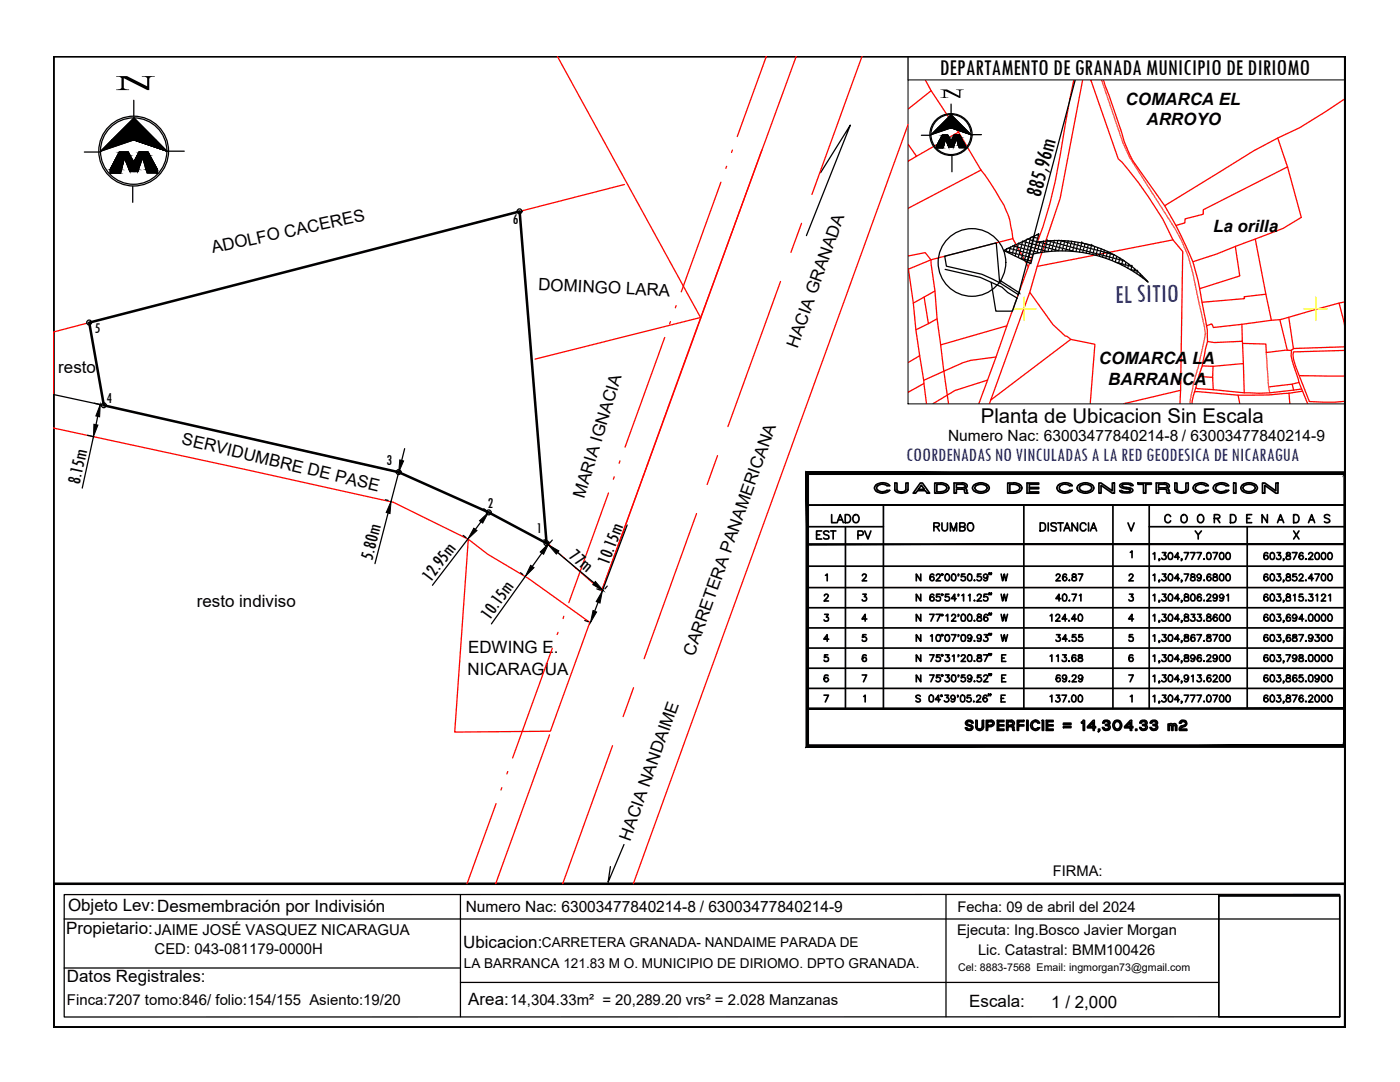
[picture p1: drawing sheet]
<svg xmlns="http://www.w3.org/2000/svg" width="279mm" height="216mm" viewBox="0 0 279 216" stroke-linecap="round" stroke-linejoin="round" font-family="sans-serif">
<defs><g id="words">
<text font-size="8.4" x="174.3" y="100.9">CUADRO DE CONSTRUCCION</text>
<text font-size="5.3" fill="#00f" x="222.5" y="60.4" transform="rotate(-1 222.5 60.4)">EL SITIO</text>
<text font-size="4.9" x="185.6" y="107.2">RUMBO</text>
<g font-size="4.7">
<text x="187.6" y="15.1">DEPARTAMENTO DE GRANADA MUNICIPIO DE DIRIOMO</text>
<text x="207.7" y="39.5" transform="rotate(-75 207.7 39.5)">885,96m</text>
</g>
<g font-size="4.4">
<text x="165.1" y="105.5">LADO</text>
<text x="231.4" y="105.5">C O O R D E N A D A S</text>
<text x="161.9" y="108.7">EST</text>
<text x="170.4" y="108.7">PV</text>
</g>
<text font-size="4.1" x="195.7" y="84.4">Planta de Ubicacion Sin Escala</text>
<text font-size="4" x="224.4" y="121">3</text>
<text font-size="3.9" fill="#00f" x="180.8" y="92">COORDENADAS NO VINCULADAS A LA RED GEODESICA DE NICARAGUA</text>
<g font-size="3.9">
<text x="15.9" y="96.8" transform="rotate(-78 15.9 96.8)">8.15m</text>
<text x="74.3" y="111.9" transform="rotate(-76 74.3 111.9)">5.80m</text>
<text x="113.4" y="111.2" transform="rotate(40 113.4 111.2)">77m</text>
<text x="121.4" y="112.9" transform="rotate(-69 121.4 112.9)">10.15m</text>
<text x="85.9" y="116.2" transform="rotate(-52 85.9 116.2)">12.95m</text>
<text x="97.7" y="123.9" transform="rotate(-54 97.7 123.9)">10.15m</text>
</g>
<g font-size="3.4">
<text x="224.6" y="20.9">COMARCA EL</text>
<text x="228.8" y="25">ARROYO</text>
<text x="242.1" y="46.2">La orilla</text>
<text x="42.4" y="50.5" transform="rotate(-12 42.4 50.5)">ADOLFO CACERES</text>
<text x="107.4" y="57.9" transform="rotate(3 107.4 57.9)">DOMINGO LARA</text>
<text x="159.2" y="69.6" transform="rotate(-70 159.2 69.6)">HACIA GRANADA</text>
<text x="11.6" y="74.5">resto</text>
<text x="219.3" y="72.7">COMARCA LA</text>
<text x="221.2" y="76.8">BARRANCA</text>
<text x="36.1" y="88.6" transform="rotate(14 36.1 88.6)">SERVIDUMBRE DE PASE</text>
<text x="116.6" y="99.6" transform="rotate(-73 116.6 99.6)">MARIA IGNACIA</text>
<text x="39.3" y="121.2">resto indiviso</text>
<text x="93.4" y="130.2">EDWING E.</text>
<text x="138.5" y="131.1" transform="rotate(-70 138.5 131.1)">CARRETERA PANAMERICANA</text>
<text x="93.3" y="134.8">NICARAGUA</text>
<text x="125.8" y="167.9" transform="rotate(-70 125.8 167.9)">HACIA NANDAIME</text>
<text x="13.6" y="181.8">Objeto Lev:Desmembración por Indivisión</text>
<text x="13.2" y="186.4">Propietario:</text>
<text x="92.4" y="189.1">Ubicacion:</text>
<text x="13.4" y="196">Datos Registrales:</text>
<text x="93.5" y="200.5">Area:</text>
<text x="193.4" y="200.9">Escala:</text>
<text x="209.8" y="201.2">1 / 2,000</text>
</g>
<g font-size="3.1">
<text x="102.3" y="44.8">6</text>
<text x="19" y="66.5">5</text>
<text x="21.2" y="80.5">4</text>
<text x="189.2" y="88.1">Numero Nac: 63003477840214-8 / 63003477840214-9</text>
<text x="77.2" y="92.9">3</text>
<text x="97.4" y="101.4">2</text>
<text x="107" y="106.4">1</text>
<text x="92.9" y="182">Numero Nac: 63003477840214-8 / 63003477840214-9</text>
</g>
<g font-size="3">
<text x="30.8" y="186.6">JAIME JOSÉ VASQUEZ NICARAGUA</text>
<text x="30.8" y="190.4">CED: 043-081179-0000H</text>
<text x="13.4" y="200.6">Finca:7207 tomo:846/ folio:154/155 Asiento:19/20</text>
<text x="101.8" y="200.5">14,304.33m² = 20,289.20 vrs² = 2.028 Manzanas</text>
</g>
<g font-size="2.9">
<text x="210.1" y="174.8">FIRMA:</text>
<text x="191.1" y="182">Fecha: 09 de abril del 2024</text>
<text x="191" y="186.5">Ejecuta: Ing.Bosco Javier Morgan</text>
<text x="195.2" y="190.5">Lic. Catastral: BMM100426</text>
</g>
<g font-size="2.7">
<text x="108.1" y="188.9">CARRETERA GRANADA- NANDAIME PARADA DE</text>
<text x="92.6" y="193.1">LA BARRANCA 121.83 M O. MUNICIPIO DE DIRIOMO. DPTO GRANADA.</text>
</g>
<text font-size="2.1" x="191.2" y="193.7">Cel: 8883-7568 Email: ingmorgan73@gmail.com</text>
<text font-size=".2" x="201.5" y="57.1" transform="rotate(32 201.5 57.1)">76,04</text>
</g></defs>
<!-- layer: 2 -->
<g fill="none" stroke="#f00" stroke-width=".25">
<path d="M111.2 11.2l28.6 52.2-33 8.3M152.9 11.2l-5.8 16M158.9 11.2l-38.8 106.7M172 11.2l-10 27.6M184.7 16l1.1 2.1 5.5 8.3 4.5 7.5M185.8 18.1l-4.5 3.6M214.3 16l-.8 4a266.5 266.5 0 0 1-4 20.8l-1.4 4.5-12.7 35.2M216.1 16l-4.5 23.6-4.6 13.6-1.5 5.1-8 22.2M217.7 16l5.5 15.7a48.6 48.6 0 0 1 6 7.6l2.9 4.4 2 4.2 1.9 2.3-.5 30.3M220.2 16l3.6 10.3a21.8 21.8 0 0 0 3.3 7.2l5.3 7.5a86.3 86.3 0 0 1 5.7 11.2 97.9 97.9 0 0 1 2.5 11.7 13.9 13.9 0 0 1 .4 4.2l-1.1 4.9-1.7 6-.3 1.5M268.4 19.7l-9 5.8-4.4 2M124.6 36.8l-33.8 8.7"/>
<path d="M143.9 36.4l-7.9 21.8M145 33.2l-.1 .4M146.2 30l-.2 .4M181.2 24.9l-54.8 151.4M181.3 28.8l1.6 2.4-1.6 1M191.3 26.4l-8.4 4.8M195.8 33.9a44.2 44.2 0 0 1 5.4 8.9l.4 1.4 .5 3.4M195.8 33.9l-14.5 7.7M256.9 33.3l-1.9-5.8-4.8 2.6-17.8 10.9M155.8 56.2l-10.5 28.9M160 44.6l-2.2 5.8M181.3 51.1l3.3-.7 1.2 1.4 .8 6.3 .4 5.5 2.3 16.9"/>
<path d="M181.3 53.7l1 6.8 .5 5.3 1.6 10.7-3.1 1.8M184.4 59.3l.9 5.3 1.7-1M186.6 58.1l-4.3 2.4M202.1 47.6l-16.3 4.2-4.5 1.9M202.1 47.6l3.1 5.6M205.5 58.3l4.6 6.5 2.5 2.2 .4 .1 .7 .6M234.1 47.9l-27.1 5.3M234.7 45l1.8-.5v-.8l3.6-1v-.8l16.8-8.6 2.8 10.1-3.6 2.2-13.3 5.1-4.7 1.5M246.5 49.2l.9 5.9-8 2.5M250.5 47.7l2.1 11M17.8 64.4l-7.1 1.8v12.5M132.7 67.3l-8 21.9"/>
<path d="M133.8 64.2l-.2 .4M134.9 61l-.1 .4M136.4 72.7l-16.3 45.2M183.5 71l-2.2 1.3M184.4 76.5l.5 4M185.3 64.6l-2.5 1.2M197.1 75.8l-6.5 2.1-4.4 2.6M197.7 79.8l16-12.1 4.8 1-.9 11.8M198.8 71.2l-5.1 .7-1.5 .5-7.9 3.5M200.9 65l-13.2 3.8M235.6 77.9l-11.3 2.6M238.4 78.2l.6-.1a78.1 78.1 0 0 0 18.2 .4"/>
<path d="M238.7 77.3l.2 .2 3.2 .3a53.9 53.9 0 0 0 16.1 0M239.2 75.1l2.8 .2 .1 2.5M239.9 60.3l8.5-.7-.1-.4 4.3-.5 1.1 5.2M239.9 73l2.2 .1-.1 2.2M242.1 73.1l6-.6 .2 5.9M247.1 78.9l.3 1.6M247.8 64.7l.1 3.4-5.6 .3-1.3-.3M247.9 68.1l.1 .4 4.6 .2 .1 1.6 3.8-.4h1.1l.6-.4 10.2-.3M248 68.5l.1 4M253.2 77.2l4.7-.5 .3 1.1M255.4 63.8l1.5 6.1M257.2 63.3l.9 6.3"/>
<path d="M257.2 78.5l.2 2M257.8 69.9a7.5 7.5 0 0 0 .5 3.5l.9 2.9 1.8 4.2M259.2 76.3l-1.3 .4M259.3 75h9.1M259.8 77.6l-1.6 .2M260 78l-2.8 .5M267.2 60.5l-11.7 3.3-13.3 1.5-.4-.7-1 .4M268.4 64h-.2l.2 1.4M268.4 60.2l-1.2 .3 1 3.5M268.4 69.9l-10.3 .3a9.1 9.1 0 0 0 1.1 4.5l2.1 5.4a32.9 32.9 0 0 0 7.1 0M10.7 85.4l67.8 14.8 15 7.4M44 86.1l35.1 8"/>
<path d="M121.4 98.4l-7.9 21.9M122.6 95.2l-.2 .4M123.7 92l-.1 .4M143.2 90.9l-2.1 5.8M93.5 107.6l3.9 3 8 4.8 12.3 8.8-7.9 21.7-19.1 .2zM109.5 108.6l10.6 9.3M139 102.5l-10.4 28.9M110.2 129.4l-7.9 21.8M111.4 126.2l-.2 .4M112.5 123l-.1 .4M126.4 137.2l-2 5.8M100.1 157.2l-.1 .4"/>
<path d="M101.3 154l-.1 .4M109.7 146.6l-10.8 29.7M122.2 148.8l-9.9 27.5M99 160.3l-5.8 16"/>
</g>
<!-- layer: 3 -->
<g fill="none" stroke="#ff7f00" stroke-width=".25">
<path d="M219.9 16v.1M219.9 16.2l.1 .3M220 16.6l.1 .2M220.2 16.9v.2M220.3 17.3l.1 .2M220.4 17.6l.1 .2M220.5 17.9l.1 .3M220.6 18.3l.1 .2M220.8 18.6v.3M220.9 19l.1 .2M221 19.3l.1 .2M221.1 19.7l.1 .2"/>
<path d="M221.2 20l.1 .2M221.3 20.3l.1 .3M221.5 20.7v.2M221.6 21v.3M221.7 21.4l.1 .2M221.8 21.7l.1 .3M221.9 22.1l.1 .2M222 22.4l.1 .2M222.2 22.8v.2M222.3 23.1l.1 .3M222.4 23.4v.3M222.5 23.8l.1 .2"/>
<path d="M222.6 24.2l.1 .2M222.7 24.5l.1 .2M222.9 24.8l.1 .2M223 25.2v.2M223.1 25.5l.1 .3M223.2 25.9l.1 .2M223.3 26.2l.1 .2M223.4 26.6l.1 .2M223.5 26.9l.1 .2M223.7 27.2l.1 .3M223.8 27.6l.1 .2M223.9 27.9l.1 .3"/>
<path d="M224 28.3l.2 .5M224.3 28.9l.1 .2M224.4 29.2l.1 .2M224.6 29.5l.1 .2M224.7 29.9l.1 .2M224.9 30.2l.1 .2M225 30.6l.2 .2M225.2 30.8l.1 .3M225.3 31.2l.3 .5M225.7 31.8l.1 .1M225.9 32.1l.1 .2M226 32.4l.2 .2"/>
<path d="M226.3 32.7l.1 .2M226.4 33l.2 .2M226.6 33.3l.2 .2M226.9 33.6l.1 .2M227 33.9l.1 .2M227.2 34.2l.2 .2M227.4 34.5l.2 .2M227.6 34.8l.1 .2M227.8 35.1l.2 .2M228 35.5l.1 .1M228.2 35.8l.1 .2M228.4 36.1l.1 .2"/>
<path d="M228.6 36.4l.1 .2M228.8 36.7l.1 .2M229 37l.1 .2M229.2 37.3l.1 .2M229.4 37.6l.1 .2M229.6 37.9l.2 .4M229.9 38.4l.1 .2M230.1 38.7l.1 .2M230.3 39l.1 .2M230.4 39.3l.2 .2M230.7 39.6l.1 .2M230.8 39.9l.2 .2"/>
<path d="M231 40.2l.2 .2M231.3 40.5l.1 .2M231.4 40.8l.1 .2M231.6 41.1l.2 .2M231.8 41.4l.2 .2M232 41.8l.1 .1M232.2 42.1l.2 .2M232.4 42.4l.2 .2M232.6 42.7l.1 .2M232.8 43l.1 .2M233 43.3l.1 .2M233.2 43.6l.1 .2"/>
<path d="M233.4 43.9l.1 .2M233.6 44.2l.1 .2M233.8 44.5l.1 .2M234 44.8l.1 .2M234.2 45.1l.1 .2M234.4 45.4l.2 .4M234.6 45.9l.2 .2M234.8 46.2l.1 .2M235 46.5l.1 .2M235.2 46.8l.1 .3M235.4 47.1v.3M235.5 47.5l.2 .2"/>
<path d="M235.7 47.8l.2 .4M235.9 48.3l.1 .2M236.1 48.6l.1 .2M236.2 49l.1 .2M236.3 49.3l.2 .2M236.5 49.6l.1 .3M236.6 49.9l.1 .3M236.8 50.3l.1 .2M236.9 50.6l.1 .3M237.1 51l.1 .3M237.2 51.5l.1 .2M237.3 51.8l.1 .3"/>
<path d="M237.4 52.2l.1 .2M237.5 52.5l.1 .2M237.6 52.9l.1 .2M237.7 53.2l.1 .3M237.8 53.6l.1 .2M237.9 53.9v.3M238 54.3l.1 .3M238.1 54.8l.1 .2M238.2 55.1v.3M238.2 55.5l.1 .2M238.3 55.8l.1 .3M238.4 56.2v.2"/>
<path d="M238.5 56.5v.3M238.5 56.9l.1 .2M238.6 57.3l.1 .2M238.7 57.6v.3M238.8 58v.2M238.8 58.3l.1 .3M238.9 58.7l.1 .2M239 59v.3M239 59.4l.1 .2M239.1 59.8l.1 .2M237.6 79.8l-.1 .4M237.6 79.5v.2"/>
<path d="M237.7 79.1l-.1 .3M237.8 78.6l-.1 .4M237.9 78.3l-.1 .2M237.9 77.9v.2M238 77.4v.4M238.1 77v.2M238.2 76.5l-.1 .4M238.3 76.2l-.1 .2M238.4 75.8l-.1 .3M238.4 75.5v.2M238.6 75l-.1 .4M238.7 74.6v.2"/>
<path d="M238.8 74.3l-.1 .2M238.9 73.9v.3M239 73.6v.2M239.2 72.9l-.1 .5M239.2 60.1l.1 .3M239.3 60.5v.2M239.3 72.5v.3M239.4 60.9v.2M239.4 72.2l-.1 .2M239.5 61.2v.3M239.5 71.8l-.1 .2M239.6 61.6v.2"/>
<path d="M239.6 71.4l-.1 .3M239.6 71.1v.3M239.6 61.9l.1 .3M239.7 70.8l-.1 .2M239.7 62.3l.1 .2M239.8 70.4l-.1 .2M239.8 62.6v.3M239.8 63l.1 .2M239.8 70v.3M239.9 63.4l.1 .2M239.9 69.7v.2M240 63.7l.1 .2"/>
<path d="M240 69.3v.3M240.1 64v.3M240.1 69l-.1 .2M240.2 64.4v.2M240.2 68.6l-.1 .3M240.2 68.3v.2M240.3 64.8v.2M240.3 67.9v.2M240.4 65.1v.3M240.4 65.5v.3M240.4 65.9l.1 .3M240.4 67.3v.5"/>
<path d="M240.5 66.9v.2M240.5 66.4v.4M252.7 70.3v.3M252.7 70.7l.1 .3M252.8 71.1v.3M252.8 71.4v.3M252.8 71.8v.3M252.8 72.2v.2M252.8 72.5l.1 .3M252.9 72.9v.2M252.9 73.3v.2M252.9 73.6v.3"/>
<path d="M253 74v.2M253 74.4v.2M253 74.7v.3M253 75.1l.1 .2M253.1 75.5v.2M253.1 75.8v.3M253.1 76.2v.2M253.1 76.9l.1 .5M253.1 76.5v.3M253.2 77.5l.1 .3M253.3 77.8l.1 .3M253.4 78.2v.2"/>
<path d="M237.5 80.4v.1"/>
</g>
<!-- layer: 42 -->
<path d="M204.4 59.3v4.7M262.6 59.3v4.7M202.1 61.6h4.6M260.3 61.6h4.6" fill="none" stroke="#ff0" stroke-width=".25"/>
<!-- layer: CVL_CUADCON_TIT -->
<path d="M188.6 53.7l7.1 1.7 2.1 .9M197.8 56.3l2.2 1 1.1 1.1 1.9 1.1-1 2.6h-3.3z" fill="none" stroke="#000" stroke-width=".25"/>
<!-- layer: 0 -->
<g fill="none" stroke="#000" stroke-width=".25">
<path d="M181.2 11.2v4.7M214.6 16l-11.3 42.7M22 33.8h2l.9-2.9 1 2.9h1.6v.4h-1.6l-1.1-2.7-.8 3h-2v-.7h2M22 33.8h2l.9-2.9 1 2.9v.4l-1.1-2.7-.8 3h-2zM24.8 31.5l-.8 3h-2M24.9 30.9l1 2.9h1.6l1-2.8 .9 2.8h2l-1.9-3.5h-1.7l-1.1 2.1-1.1-2.1h-1.8l-1.8 3.5h2l.9-2.8M25.3 32.4h2.7M25.6 30.3h-1.8l-1.8 3.5h2l.9-2.9 1 2.9h1.6v.4M27.8 30.3h1.7l1.9 3.5h-2M28.5 31l-1 2.8h-1.6M28.5 31l.9 2.8h2v.7h-2l-.9-3-1 2.7v-.4zM29.5 30.3h-1.7l-1.1 2.1"/>
<path d="M163.8 34.4l5.9-9.4-8.8 22M187 29.1h1.2l.5-1.8 .6 1.8h1v.2h-1l-.6-1.6-.5 1.8h-1.2v-.4h1.2M187 29.1h1.2l.5-1.8 .6 2-.6-1.6-.5 1.8h-1.2zM188.7 27.3l.6 1.8h1l.6-1.7 .5 1.7h1.2l-1.1-2.1h-1.1l-.6 1.2-.7-1.2h-1l-1.1 2.1h1.2l.5-1.7M188.7 27.7l-.5 1.8h-1.2M189 28.2h1.6M189.1 27h-1l-1.1 2.1h1.2l.5-1.8 .6 1.8h1v.2M190.4 27h1.1l1.1 2.1h-1.2M190.9 27.4l-.6 1.7h-1M190.9 27.4l.5 1.7h1.2v.4h-1.2l-.5-1.8-.6 1.6zM191.5 27h-1.1l-.6 1.2M188.5 51.1l10.3-2.6 .7 7.9-3.6-1.7-7-1.6z"/>
<path d="M199.5 56.4l3.7 2.4 .3-.4M199.8 56l-.3 .4M199.8 56.1l3.5 2.3M200.5 50l.1 .1M200.9 49.6l-.1 .5 .4 .1M201.2 49.5l.2 .1M201.4 50.4h.1M201.5 49.8l-.1 .5 .5 .1M201.7 49.3l-.1 .3 .4 .1M202 50.6v.1M202.1 49.1h.1M202.2 50l-.1 .4 .5 .2"/>
<path d="M202.4 49.3l-.1 .5 .4 .1M202.5 48.9l-.1 .2 .5 .2M202.7 50.8l-.1 .3M202.8 50.2l-.1 .4 .5 .1M203 49.5l-.1 .4 .5 .2M203.1 58.8h.1M203.2 48.8l-.1 .5 .4 .1M203.3 48.5l-.1 .1 .5 .2M203.3 51l-.1 .4M203.5 50.3l-.1 .5 .5 .1M203.6 51.5h.1M203.7 49.6l-.1 .5 .4 .1"/>
<path d="M203.9 49l-.2 .5 .5 .1M204 51.1l-.1 .5 .4 .1M204 48.3l-.1 .5 .5 .1M204.1 48.1l.4 .2M204.2 50.5l-.2 .5 .5 .1M204.3 49.8l-.1 .5 .5 .1M204.5 52h.1M204.5 49.2l-.1 .4 .4 .2M204.6 51.3l-.1 .5 .5 .1M204.7 48.5l-.2 .5 .5 .1M204.8 50.7l-.1 .4 .5 .2M204.8 47.9l-.1 .4 .5 .2"/>
<path d="M205 47.7l.4 .1M205 50l-.1 .4 .4 .2M205.1 52.1v.2M205.2 49.3l-.2 .5 .5 .1M205.3 51.5l-.1 .4 .4 .2M205.3 48.7l-.1 .5 .5 .1M205.5 50.8l-.2 .5 .5 .1M205.5 48l-.1 .5 .5 .1M205.6 50.2l-.1 .5h.5M205.7 47.4l-.1 .5 .4 .1M205.8 49.5l-.1 .5 .4 .1M205.9 47.2l.3 .1"/>
<path d="M206 48.8l-.1 .5 .4 .2M206.1 48.2l-.1 .5 .5 .1M206.3 47.5l-.1 .5 .5 .2M206.4 47v.4l.5 .1M206.5 49.7l-.1 .5 .4 .1M206.7 49l-.2 .5 .5 .1M206.8 48.4a23.8 23.8 0 0 1 22.3 7.9 27 27 0 0 0-22.9-5.6M206.9 46.8h.1M207.1 48.2l.2 .1M207.1 49.9l-.1 .4 .3 .1M207.2 49l-.5-.2 .6-2.1-7 3.3 5.4 2.6 .6-2.3M207.2 46.9h.1"/>
<path d="M207.2 46.6v.3M207.3 49.2l-.1 .5 .4 .1M207.5 48.5l-.2 .5 .5 .1M207.5 48.2v.2l.5 .1M207.8 50l-.1 .4M208 49.3l-.2 .6 .5 .1M208.1 48.7l-.1 .5 .5 .1M208.3 48.1l-.1 .4 .4 .2M208.4 50.2h.1M208.6 49.5l-.1 .5 .4 .2M208.8 48.9l-.2 .4 .5 .2M208.9 48.2l-.1 .5 .5 .1"/>
<path d="M209 48h.1M209 48l.5 .2M209.2 49.7v.5M209.5 49.1l-.2 .4 .5 .1M209.6 48.4l-.1 .5 .5 .1M209.7 48v.2l.4 .1M209.9 49.9v.2M210.1 49.2l-.1 .5 .4 .1M210.3 48.6l-.2 .5 .5 .1M210.4 47.9l-.1 .5 .5 .1M210.6 50.1h.1M210.7 49.4l-.1 .5 .5 .1"/>
<path d="M210.9 48.8l-.1 .4 .5 .1M211.1 48.1l-.1 .4 .4 .2M211.3 47.9l.3 .1M211.4 49.6l-.1 .4M211.6 48.9l-.2 .5 .5 .1M211.7 48.2l-.1 .5 .5 .1M211.8 47.9v.2l.4 .1M212 49.7v.3M212.2 49.1l-.1 .5 .5 .1M212.4 48.4l-.1 .5 .5 .1M212.5 48v.2l.4 .2M212.7 49.9v.1"/>
<path d="M212.9 49.3l-.1 .4 .4 .2M213 48.6l-.1 .5 .5 .1M213.2 48l-.1 .4 .5 .1M213.5 49.4l-.1 .5 .5 .1M213.7 48.8l-.1 .5 .5 .1M213.9 48.1l-.1 .5 .4 .1M214.2 49.6l-.1 .5 .2 .1M214.4 48.9l-.2 .5 .5 .2M214.5 48.3l-.1 .5 .5 .1M214.8 49.8l-.1 .4M215 49.1l-.1 .5 .5 .1M215.2 48.5l-.1 .4 .4 .2"/>
<path d="M215.5 49.9l-.1 .4M215.7 49.3l-.2 .5 .5 .1M215.8 48.6l-.1 .5 .5 .1M215.9 48.5h.1M215.9 48.5l.5 .1M216.1 50.1v.3M216.3 49.5l-.1 .4 .5 .2M216.5 48.8l-.1 .5 .5 .1M216.6 48.6l.4 .2M216.8 50.3v.2M217 49.6l-.1 .5 .4 .1M217.2 49l-.2 .4 .5 .2"/>
<path d="M217.2 48.8l.5 .1M217.5 50.4l-.1 .2M217.6 49.8l-.1 .5 .5 .1M217.8 49.1l-.1 .5 .5 .1M217.9 49h.1M217.9 49l.3 .1M218.1 50.6v.1M218.3 50l-.1 .4 .4 .2M218.5 49.3l-.2 .5 .5 .1M218.8 50.8v.1M218.9 50.2l-.1 .4 .5 .1M219.1 49.5l-.1 .4 .5 .2"/>
<path d="M219.4 51v.1M219.6 50.3l-.1 .5 .4 .1M219.8 49.6l-.1 .5 .4 .1M220.1 51.1l-.1 .2M220.2 50.5l-.1 .5 .5 .1M220.4 49.9l-.1 .4 .5 .1M220.8 51.3l-.1 .2M220.9 50.7l-.1 .4 .5 .2M221.1 50.2l-.1 .3 .4 .1M221.4 51.5l-.1 .3M221.6 50.8l-.2 .5 .5 .1M221.6 50.4v.3l.5 .1"/>
<path d="M222.1 51.6l-.1 .4M222.2 51l-.1 .5 .5 .1M222.3 50.8l.1 .1M222.7 51.8l-.1 .5M222.8 52.4h.2M222.9 51.2l-.2 .4 .6 .2M223.4 52l-.1 .5 .4 .1M223.5 51.5l-.1 .3 .5 .1M223.8 52.8h.1M224 52.1l-.1 .5 .5 .2M224.1 51.8v.2l.3 .1M224.5 53v.2"/>
<path d="M224.7 52.4l-.1 .4 .4 .1M225.2 53.2l-.1 .3M225.3 52.7l-.1 .3 .5 .1M225.8 53.3l-.1 .5 .5 .1M225.9 53.2h.1M226.3 54.2h.1M226.4 53.6l-.1 .4 .5 .1M226.9 54.3v.3M227 54.1h.1M227 54.1l.1 .1M227.6 54.6l-.1 .4 .5 .1M228.1 55.3v.1"/>
<path d="M228.7 55.8l-.1 .1M228.8 56h.1M10.7 78.7l10 2.2M17.5 86.9l1.3 .3M18.7 87.1l-2.3 10.3M18.8 80.5l1.3 .3M19.5 83.1l-.3 1.6M76.9 99.7l.6 .2M78.4 93.9l.6 .2M79.6 94.2l-1.6 5.8M80.8 89.5l-.6 2.4M77.5 102.3l-2.7 10.2"/>
<path d="M92.4 106.8l.6 .5M93.4 107.6l-7.1 9.2M96 104.1l-1.1 1.5M96.5 101.5l.6 .4M103.9 114.3l.4 .3M104.8 115l-6.7 9.5M108.1 110.3l-1.9 2.7M108.6 107.7l.5 .4M110.2 107.8l-.4 .5M111.3 110.3l7.3 6M119.1 117.5l.7 .3M121.2 117l-.5 .5"/>
<path d="M125.2 104.8l-5 13.1M116.7 123.8l.7 .3M119.4 120.2l-.7 1.7M12.8 178.5h254.6v24.4h-254.6zM91.9 178.5v24.4M124.5 168.5l-3.1 7.6 .4-3.2M188.8 178.5v24.4M243.2 178.8h24.2v24.1h-24.2zM12.8 183.4h254.6M12.8 193.2h79.1"/>
<circle cx="103.7" cy="42.2" r=".49"/>
<circle cx="194" cy="52.4" r="6.8"/>
<circle cx="17.8" cy="64.4" r=".49"/>
<circle cx="20.7" cy="80.9" r=".49"/>
<circle cx="79.6" cy="94.2" r=".49"/>
<circle cx="97.5" cy="102.2" r=".49"/>
<circle cx="109.1" cy="108.4" r=".49"/>
</g>
<g fill="#000" stroke="#000" stroke-width=".2">
<path d="M199.7 56l.1 .2zM203.2 58.7v.1zM203.3 58.4h.1zM18.7 84.7l.8 .1-.8 2.3zM20 80.7l-.1 2.5-.8-.2zM79.8 91.8l.7 .2-.9 2.2zM78 100l-.2 2.5-.7-.2zM94.6 105.4l.6 .5-1.8 1.7zM95.7 103.9l1.8-1.7-1.2 2.2zM105.9 112.8l.7 .5-1.8 1.7zM109.5 108.4l-1 2.2-.7-.5zM109.4 108.7l2.1 1.2-.5 .7z"/>
<path d="M118.8 116l1.6 1.9-2.1-1.2zM118.3 121.8l.8 .3-1.3 2.1zM120.2 117.9l-.5 2.4-.7-.3z"/>
</g>
<path d="M10.7 11.2h257.8v193.8h-257.8zM17.8 64.4l85.9-22.2 5.4 66.2-11.5-6.1-18-8.1-58.9-13.3zM10.7 176.3h257.8v28.7h-257.8z" fill="none" stroke="#000" stroke-width=".51"/>
<path d="M181.2 15.9h87.3v64.7h-87.3z" fill="none" stroke="#000" stroke-width=".2"/>
<path d="M23.2 15.2h2.1l4.1 2v-1.4a.64 .64 0 0 0-1-.5l-.1-.1h2.6v.1a.76 .76 0 0 0-1.1 .5v2.2h-.4l-4.7-2.4v1.7a.58 .58 0 0 0 .8 .6h.3v.1h-2.6v-.1a.99 .99 0 0 0 1-.4v-1.7a.62 .62 0 0 0-.8-.5h-.2zM187.7 17.9h1.3l2.4 1.2v-.8a.44 .44 0 0 0-.6-.4h1.5a.46 .46 0 0 0-.6 .4v1.2l-3.1-1.4v1.1a.41 .41 0 0 0 .7 .3h-1.6a.41 .41 0 0 0 .6-.3v-.9a.44 .44 0 0 0-.6-.4z" fill="#000"/>
<!-- layer: 2 -->
<path d="M91.9 196h151.3" fill="none" stroke="#000" stroke-width=".25"/>
<!-- layer: NORTE -->
<g fill="none" stroke="#000" stroke-width=".25">
<path d="M16.8 30.3h3.1M22.3 33.3h1.9M22.5 32.9h1.8M22.8 32.4h1.7M23 31.9h1.6h-1.6M23.2 31.5h1.5M23.4 31.2h1.4M23.5 31h2.5M23.6 30.8h2.3M23.7 30.6h2.1M23.7 30.6h2M23.8 30.4h1.8"/>
<path d="M25 31.2h1.1M25.1 31.5h1.1M25.3 31.9h1.2M25.4 32.4h2.6M25.6 30.3h-1.8l-1.8 3.5M25.6 32.9h2.2M25.8 33.3h1.8M26.5 37.2v3.2M26.7 20v3.2M26.9 31.9h1.2M27.1 31.5h1.2M27.3 31.2h1.1"/>
<path d="M27.4 31h2.5M27.5 30.8h2.3M27.6 30.6h2.1M27.7 30.4h1.9M28.5 31.2h1.5M28.6 31.5h1.6M28.8 31.9h1.6M28.9 32.4h1.7M29.1 32.9h1.8M29.2 33.3h1.9M33.7 30.2h3.1M183.9 27h1.8"/>
<path d="M187.1 28.8h1.2M187.3 28.5h1.1M187.4 28.2h1.1M187.6 27.9h.9h-.9M187.7 27.7h.9M187.8 27.5h.9M187.9 27.4h1.5M187.9 27.2h1.4M188 27.2h1.3M188 27.1h1.2M188.1 27h1.1M188.8 27.5h.6"/>
<path d="M188.8 27.7h.8M188.9 27.9h.8M189 28.2h1.6M189.1 27h-1l-1.1 2.1M189.1 28.5h1.4M189.3 28.8h1.1M189.8 20.8v1.9M189.9 27.9h.8M190 31.1v3.2M190.1 27.7h.6M190.1 27.5h.7M190.2 27.4h1.5"/>
<path d="M190.3 27.2h1.4M190.3 27.2h1.3M190.4 27.1h1.2M190.4 27h1.1M190.9 27.5h.9M191 27.7h.9M191 27.9h1M191.1 28.2h1.1M191.2 28.5h1.1M191.3 28.8h1.2M194 26.9h1.9"/>
<circle cx="26.7" cy="30.1" r="6.6"/>
<circle cx="189.8" cy="26.8" r="4"/>
</g>
<!-- layer: TEXTOS -->
<g fill="#000" stroke="#000" stroke-width=".2">
<path d="M22.3 27.9h4.4l-6.6 2.3zM25.8 33.9h.1v.3zM22.3 27.9l4.4-4.4 4.4 4.4zM27.5 33.8l.1 .1zM27.8 30.3l1.8 .1zM187.2 25.5h2.6l-4 1.4zM189.8 22.9l2.6 2.6h-5.2zM189.8 25.5h2.6l1.4 1.4zM190.4 27h1.1zM190.9 27.4l.1 .3h-.2zM189.8 25.5l4 1.4z"/>
<path d="M24 33.8l.2 .1zM24 33.8l.2 .1z"/>
<path d="M22 33.9l2 .6 .2-.6zM22 33.9l2 .6h-2z"/>
<path d="M24.1 33.6l.1 .2 .1-.2zM24.1 33.6l.1 .2h-.2z"/>
<path d="M24.8 31.5l-.5 2.1zM24.8 31.5l-.5 2.1h-.2z"/>
<path d="M23.5 31l.5 2.9 .9-2.9zM23.5 31l.5 2.9h-2z"/>
<path d="M24.9 31l.2 .5zM24.9 31l.2 .5h-.3z"/>
<path d="M24.8 31.5l1 2.1-.7-2.1zM24.8 31.5l1 2.1h-.1z"/>
<path d="M23.8 30.4l2.1 .6-.3-.6zM23.8 30.4l2.1 .6h-2.4z"/>
<path d="M25.7 33.6l.2 .3-.1-.3zM25.7 33.6l.2 .3h-.1z"/>
<path d="M24.9 31l1.8 1.3-.8-1.3zM24.9 31l1.8 1.3h-1.3z"/>
<path d="M25.9 33.9l.8 .3v-.3zM25.9 33.9l.8 .3h-.8z"/>
<path d="M27.5 33.8l.1 .1zM27.5 33.9h.1l-.1 .3z"/>
<path d="M26.7 33.9l.8 .3v-.3zM26.7 33.9l.8 .3h-.8z"/>
<path d="M27.5 33.6l.1 .2 .1-.2zM27.5 33.6l.1 .2h-.1z"/>
<path d="M25.4 32.3l2.1 1.6 .5-1.6zM25.4 32.3l2.1 1.6h-1.6z"/>
<path d="M28.3 31.5l-.6 2.1 .8-2.1zM28.3 31.5l-.6 2.1h-.2z"/>
<path d="M27.4 31l.6 1.3 .5-1.3zM27.4 31l.6 1.3h-1.3z"/>
<path d="M28.5 31l.1 .5zM28.5 31l.1 .5h-.3z"/>
<path d="M28.5 31.5l.7 2.1-.6-2.1zM28.5 31.5l.7 2.1h-.1z"/>
<path d="M29.1 33.6l.2 .3-.1-.3zM29.1 33.6l.2 .3h-.1z"/>
<path d="M27.8 30.4l2.1 .6-.3-.6zM27.8 30.4l2.1 .6h-2.5z"/>
<path d="M28.5 31l2.9 2.9-1.5-2.9zM28.5 31l2.9 2.9h-2.1z"/>
<path d="M26.7 27.9l6.6 2.3-2.2-2.3zM26.7 27.9l6.6 2.3z"/>
<path d="M29.2 33.9l2.2 .6v-.6zM29.2 33.9l2.2 .6h-2z"/>
<path d="M188.2 29.1h.1zM188.2 29.1h.1z"/>
<path d="M187 29.1l1.2 .4 .1-.4zM187 29.1l1.2 .4h-1.2z"/>
<path d="M188.2 28.9l.1 .2 .1-.2zM188.2 28.9l.1 .2h-.1z"/>
<path d="M187.4 28.2l.8 .9 .3-.9zM187.4 28.2l.8 .9h-1.2z"/>
<path d="M188.6 27.7l-.2 1.2zM188.6 27.7l-.2 1.2h-.2z"/>
<path d="M187.9 27.4l.6 .8 .3-.8zM187.9 27.4l.6 .8h-1.1z"/>
<path d="M188.8 27.4v.3zM188.8 27.4v.3h-.2z"/>
<path d="M188.7 27.7l.6 1.2-.5-1.2zM188.7 27.7l.6 1.2z"/>
<path d="M188.1 27l1.3 .4-.2-.4zM188.1 27l1.3 .4h-1.5z"/>
<path d="M189.2 28.9l.1 .2zM189.2 28.9l.1 .2z"/>
<path d="M189.3 29.1v.2zM189.3 29.1v.2z"/>
<path d="M188.8 27.4l1 .8-.4-.8zM188.8 27.4l1 .8h-.8z"/>
<path d="M189.3 29.1l.5 .2v-.2zM189.3 29.1l.5 .2h-.5z"/>
<path d="M190.3 29.1v.2zM190.3 29.1v.2z"/>
<path d="M189.8 29.1l.5 .2v-.2zM189.8 29.1l.5 .2h-.5z"/>
<path d="M190.3 28.9l.1 .2v-.2zM190.3 28.9l.1 .2z"/>
<path d="M189 28.2l1.3 .9 .3-.9zM189 28.2l1.3 .9h-1z"/>
<path d="M190.8 27.7l-.4 1.2zM190.8 27.7l-.4 1.2h-.1z"/>
<path d="M190.2 27.4l.4 .8 .3-.8zM190.2 27.4l.4 .8h-.8z"/>
<path d="M190.9 27.7l.4 1.2zM190.9 27.7l.4 1.2z"/>
<path d="M191.2 28.9l.2 .2zM191.2 28.9l.2 .2z"/>
<path d="M190.4 27l1.3 .4-.2-.4zM190.4 27l1.3 .4h-1.5z"/>
<path d="M190.9 27.4l1.7 1.7-.9-1.7zM190.9 27.4l1.7 1.7h-1.2z"/>
<path d="M191.3 29.1l1.3 .4v-.4zM191.3 29.1l1.3 .4h-1.2z"/>
</g>
<g fill="none" stroke="#000" stroke-width=".25">
<path d="M20.1 30.2l6.6-6.7 6.6 6.7-6.6-2.3zM20.6 29.8l6.1-6.1 6.1 6.1-6.1-2zM21.2 29.4l5.5-5.4 5.5 5.4-5.5-1.8zM23 28.3l3.7-3.6 3.7 3.6-3.7-1.2zM23.6 28l3.1-3.1 3.1 3.1-3.1-1.1zM23.8 30.4h1.8l1.1 1.9 1.1-2 1.8 .1 1.8 3.5h-2.1l-.8-2.9-1 2.9h-1.6l-1-2.9-.9 2.9h-2zM25.4 26.9l1.3-1.3 1.4 1.3-1.4-.5zM26.7 24.2l4.9 4.9-4.9-1.7-4.9 1.7zM26.7 24.4l4.3 4.3-4.3-1.5-4.3 1.5zM26.7 25.1l2.5 2.5-2.5-.9-2.5 .9zM26.7 25.3l1.9 1.9-1.9-.6-1.9 .6zM26.7 25.8l.8 .7-.8-.2-.7 .2z"/>
<path d="M26.7 25.9l.4 .4-.4-.2-.3 .2zM187.3 26l2.5-2.6 2.6 2.6-2.6-.9zM188.1 27h1.1l.6 1.2 .6-1.2h1.1l1.1 2.1h-1.2l-.5-1.7-.6 1.7h-1l-.5-1.7-.6 1.7h-1.2zM189 24.9l.8-.8 .8 .8-.8-.3zM189.4 24.7l.4-.5 .5 .5-.5-.2zM189.8 22.9l4 4-4-1.4-4 1.4zM189.8 23l3.6 3.7-3.6-1.3-3.6 1.3zM189.8 23.1l3.3 3.3-3.3-1.1-3.3 1.1zM189.8 23.3l2.9 2.9-2.9-1-2.9 1zM189.8 23.6l2.2 2.2-2.2-.8-2.2 .8zM189.8 23.7l1.9 1.9-1.9-.7-1.9 .7zM189.8 23.8l1.5 1.5-1.5-.5-1.5 .5z"/>
<path d="M189.8 23.9l1.2 1.2-1.2-.4-1.1 .4zM189.8 24.3l.2 .2h-.4z"/>
<circle cx="26.7" cy="30.1" r="7"/>
<circle cx="189.8" cy="26.8" r="4.2"/>
</g>
<!-- layer: 0 -->
<path d="M243.2 178.8h24.2v24.1h-24.2z" fill="none" stroke="#000" stroke-width=".3"/>
<!-- layer: CVL_CUADCON -->
<g fill="#000" stroke="#000" stroke-width=".2">
<path d="M160.9 94.1l.5 54.5v-53.9zM160.9 94.1l.5 54.5-.5 .5zM161.4 148.6l-.5 .5 107.3-.5zM160.9 149.1l107.3-.5 .3 .5zM268.2 148.6l.3 .5v-.2z"/>
<path d="M268.5 94.4l-.3 .3v53.9zM268.5 94.4v54.5l-.3-.3z"/>
<path d="M268.5 94.1l-.3 .6 .3-.3zM160.9 94.1h107.6l-.3 .6zM160.9 94.1l.5 .6h106.8z"/>
<path d="M161.1 100.7v.2l107.4-.2zM161.1 100.9l107.4-.2v.2z"/>
<path d="M161.1 108.5v.2l107.4-.2zM161.1 108.7l107.4-.2v.2z"/>
<path d="M161.1 141.3v.2l107.4-.2zM161.1 141.5l107.4-.2v.2z"/>
</g>
<!-- layer: CVL_CUADCON_TIT -->
<g fill="none" stroke="#000" stroke-width=".34">
<path d="M207.6 104.3h.5a.87 .87 0 0 1 .6 .8 .87 .87 0 0 1-.6 .8h-.5zM209.2 104.3v1.6M210.8 104.5l-.4-.2-.5 .1-.2 .1 .2 .4 .8 .3 .1 .5a.65 .65 0 0 1-1.1 0M211.1 104.3h1.1M211.7 104.3v1.6M212.3 105.9l.7-1.6 .6 1.6M212.6 105.4h.7M215 104.3v1.6l-1.1-1.6v1.6M216.7 104.7a.59 .59 0 0 0-.6-.4 .59 .59 0 0 0-.5 .6 .69 .69 0 0 0 .1 .8 .69 .69 0 0 0 .8 .2l.2-.3M217.2 104.3v1.6M217.6 105.9l.7-1.6 .5 1.6M217.9 105.4h.7"/>
<path d="M225.1 104.3l.6 1.6 .6-1.6M238.5 105.9l.6 .8v.9M258.2 105.9l1 1.7M259.2 105.9l-1 1.7M192.9 145.2h-.2v.2a.79 .79 0 0 0 1.1 .3M192.9 145.2l.2 .2M193 144.1l.5-.1 .7 .3M193.1 144.1l-.1 .3 .8 .3M193.1 144.8l.6 .2M193.7 144.9l.2 .2-.1 .3M193.8 144.7a.49 .49 0 0 1 .4 .5 .49 .49 0 0 1-.4 .4M193.8 145.4h-.7"/>
<path d="M193.9 143.8l.3 .4M193.9 143.8a.67 .67 0 0 0-.9 0 .67 .67 0 0 0-.1 .9h.2M195 145.1v.2l.4 .2M195 145.1v-1.4h-.2v1.4a.72 .72 0 0 0 .8 .6M195.5 145.5h.1M196 145.1v.2l-.4 .2M196 145.1v-1.4h.3v1.4a.7 .7 0 0 1-.7 .6M197.8 143.7a.61 .61 0 0 1 .6 .6 .61 .61 0 0 1-.6 .6M197.8 144a.36 .36 0 0 1 .3 .3 .36 .36 0 0 1-.3 .4M197.8 144h-.7v.7h.7M197.8 143.7h-1v2h.3v-.7h.7M199 143.7h1.3v.3h-1v.6h1v.3h-1v.6h1v.2h-1.3z"/>
<path d="M201.8 144h.1M201.8 144a.36 .36 0 0 1 .3 .3 .36 .36 0 0 1-.3 .4M201.8 144h-.6v.7h.6M201.8 143.7a.59 .59 0 0 1 .6 .4 .59 .59 0 0 1-.3 .7l.2 .4M201.8 143.7h-.9v2h.3v-.7h.7l.2 .2M202.1 145.2l.1 .5M202.2 145.7h.3M202.3 145.2l.1 .5M203 143.7h1.3v.3h-1v.6h1v.3h-1v.8h-.3zM204.9 143.7h.3v2h-.3zM205.7 144.7l.2 .6M205.9 144.1l-.2 .6"/>
<path d="M205.9 144.1a.88 .88 0 0 1 1.6 .2h-.4l-.1-.2a.59 .59 0 0 0-.9 .2M206.1 145.1l.1 .2a.55 .55 0 0 0 .9-.1M206.1 144.3v.8M207.1 145.2h.4M207.5 145.2a.87 .87 0 0 1-.8 .5 .87 .87 0 0 1-.8-.4M208 143.7h.3v2h-.3zM208.8 143.7h1.4v.3h-1.1v.6h1.1v.3h-1.1v.6h1.1v.2h-1.4zM212.2 144.3h1.5v.3h-1.5zM212.2 144.9h1.5v.3h-1.5zM215.8 144.1l.4-.4h.2v2h-.2v-1.4h-.4v-.2M218.2 143.7h.2v1.3h.2v.2h-.2v.5h-.2v-.5h-1.2v-.2zM218.2 144.1v.9h-.8z"/>
<path d="M219.2 146h.1M219.3 145.7l-.1 .2M219.4 145.7h-.2v-.2h.3v.2M219.4 145.7l-.2 .3M220 145.2h.3M220 145.2l.4 .4M220.3 145.2l.3 .3M220.3 143.9l-.2 .4h.3M220.4 144.1l-.1 .2M220.4 144.1l.2-.1a.41 .41 0 0 1 .6 .3l-.2 .3h-.4v.2h.4M220.6 145.5h.4M220.9 144.8l.4 .3-.3 .4"/>
<path d="M221.2 143.8h-.9M221.2 145.6l-.8 .1M221.2 143.8l.3 .3v.3l-.2 .2 .3 .5-.3 .5M222.1 144.7l.1 .5 .3 .4M222.5 143.9a.83 .83 0 0 1 1 0M222.5 145.6a.83 .83 0 0 0 1 0M222.5 144.2l.5-.2 .5 .2M222.5 145.2l.5 .3 .5-.3M222.5 143.9l-.3 .3-.1 .5M222.5 144.2a.87 .87 0 0 0 0 1M223.4 144.2a.87 .87 0 0 1 0 1M223.4 143.9l.3 .3 .1 .5"/>
<path d="M223.8 144.7l-.1 .5-.3 .4M225.6 143.7h.2v1.3h.3v.2h-.3v.5h-.2v-.5h-1.2v-.2zM225.6 144.1v.9h-.8zM226.6 145.5h.3v.2h-.3zM227.4 145.2l.4 .4M227.5 145.2h.2M227.7 145.2l.3 .3M227.7 143.9l-.2 .4h.3l.1-.2M228 145.5h.4M228.5 144l-.7 .1M228.5 144l.1 .2v.3l-.6 .1v.2l.6 .1v.4l-.2 .2M228.6 143.8l.3 .4-.2 .4a.63 .63 0 0 1 .2 .8 .63 .63 0 0 1-.8 .3h-.3"/>
<path d="M228.7 143.8h-1M229.5 145.2l.4 .4M229.6 145.2h.2M229.8 145.2l.2 .3M230 145.5h.5M230.4 144.8l.3 .3-.2 .4M230.5 144l-.6 .1M230.6 144l.1 .2-.1 .3-.5 .1v.2h.3M230.7 143.8l.3 .4-.2 .4a.63 .63 0 0 1 .2 .8 .63 .63 0 0 1-.8 .3h-.3M230.7 143.8a.76 .76 0 0 0-1.1 .5h.3v-.2M233.4 144.5a.4 .4 0 0 1 .6 .1M233.4 144.6v-.1h-.3v1.2h.3v-1h.4v.2v.8h.3l.1-1h.3l.1 .2"/>
<path d="M234.6 144.5l-.2-.1-.4 .2M234.6 144.5l.2 .3M234.9 144.8v.9h-.3v-.8M235.4 144.3h.3M235.7 144.3a.44 .44 0 0 1 .6-.3 .44 .44 0 0 1 .1 .7l-.8 .3-.2 .5M235.8 143.7l-.4 .6M235.8 143.8a.65 .65 0 0 1 .9 .2 .65 .65 0 0 1-.2 .9M235.9 145.1l-.2 .4h1.1v.2h-1.4v-.2M236.5 144.9l-.6 .2"/>
</g>
<!-- layer: CVL_CUADCON_LIN -->
<g fill="none" stroke="#000" stroke-width=".34">
<path d="M161.1 113h107.4M161.1 117.2h107.4M161.1 105.1h15.2M168.7 105.1v36.3M176.3 100.8v40.6M204.3 100.8v40.6M222.1 100.8v40.6M229.3 105.1h39.2M229.3 100.8v40.6M248.9 105.1v36.3M161.1 121.3h107.4M161.1 125.3h107.4"/>
<path d="M161.1 129.3h107.4M161.1 133.3h107.4M161.1 137.4h107.4M161.1 141.4h107.4"/>
</g>
<!-- layer: CVL_CUADCON_TX -->
<g fill="none" stroke="#000" stroke-width=".34">
<path d="M164.5 118.9l.3-.3h.2l.3 .2-.2 .5-.6 .6h.8M164.7 114.8l.4-.3v1.4M172.1 114.9l.3-.4 .4 .2-.1 .6-.6 .6h.9M172.2 118.6h.7l-.4 .5a.45 .45 0 0 1 .4 .7 .45 .45 0 0 1-.8-.1M183.8 114.5v1.4l-.9-1.4v1.4M183.8 118.6v1.3l-.9-1.3v1.3M186.4 114.8l-.1-.2a.41 .41 0 0 0-.6 .2 .67 .67 0 0 0 .3 1.1 .43 .43 0 0 0 .4-.4 .43 .43 0 0 0-.4-.5 .43 .43 0 0 0-.4 .4M186.4 118.8l-.1-.2a.41 .41 0 0 0-.6 .2 .75 .75 0 0 0 .3 1.1 .43 .43 0 0 0 .4-.4 .43 .43 0 0 0-.4-.4 .43 .43 0 0 0-.4 .4M186.9 114.9l.2-.4h.3l.2 .3-.2 .5-.6 .6h.9M187.6 118.6h-.7v.6a.47 .47 0 0 1 .7 0 .47 .47 0 0 1-.1 .7 .47 .47 0 0 1-.7-.2M188.8 114.6a.4 .4 0 0 1 .6 .2l.1 .3a.6 .6 0 0 1-.5 .8 .81 .81 0 0 1-.2-1.3zM189.4 118.6h-.7v.6a.49 .49 0 0 1 .7 0 .49 .49 0 0 1-.1 .7 .49 .49 0 0 1-.7-.2"/>
<path d="M190.1 114.6a.4 .4 0 0 1 .6 .2l.1 .3a.6 .6 0 0 1-.5 .8l-.4-.3v-.5zM190.8 119.5h-.9l.6-.9v1.3M191.3 114.7v-.2l-.1 .4M191.3 118.7v-.1l-.1 .3M192 118.8l.3-.2v1.3M192.6 114.5h-.7l-.1 .6a.48 .48 0 0 1 .8 0 .48 .48 0 0 1-.1 .7 .48 .48 0 0 1-.7-.2M193.3 114.6a.41 .41 0 0 1 .6 .2v.8a.41 .41 0 0 1-.4 .3 .41 .41 0 0 1-.3-.3l-.1-.5zM193.3 118.8l.3-.2v1.3M194.4 115.8h.1zM194.5 119.8v.1zM195.1 118.9l.2-.3h.3l.2 .2-.1 .5-.7 .6h.9M195.8 114.5h-.7v.6a.49 .49 0 0 1 .7 0 .49 .49 0 0 1-.1 .8 .49 .49 0 0 1-.7-.3"/>
<path d="M197 118.6h-.6l-.1 .6a.48 .48 0 0 1 .7-.1 .48 .48 0 0 1 0 .7 .48 .48 0 0 1-.7-.1M197.1 115a.41 .41 0 0 1-.6 .3 .41 .41 0 0 1-.1-.6 .41 .41 0 0 1 .6 .1l.1 .2a.61 .61 0 0 1-.5 .9l-.3-.2M197.5 114.4h-.2h.2l-.2 .3M197.5 118.4h-.2h.2l-.2 .3M197.9 114.4h-.2h.2l-.2 .3M197.9 118.4h-.2h.2l-.2 .3M199.8 114.5l.3 1.4 .3-1.4 .3 1.4 .4-1.4M199.8 118.6l.3 1.3 .3-1.3 .3 1.3 .4-1.3M210.8 114.9l.3-.4h.2l.3 .3-.2 .5-.7 .6h.9M211.7 119.5h-1l.7-.9v1.3M212.2 118.6a.4 .4 0 0 1 .6 .2l.1 .4a.6 .6 0 0 1-.5 .7l-.3-.2-.1-.5zM212.8 114.8v-.2a.4 .4 0 0 0-.6 .2 .67 .67 0 0 0 .3 1.1 .42 .42 0 0 0 .4-.4 .42 .42 0 0 0-.4-.4 .42 .42 0 0 0-.4 .3"/>
<path d="M213.3 115.8h.2zM213.3 119.9h.2zM213.9 118.6h.9l-.6 1.3M214.1 114.6v.4l.5 .2a.38 .38 0 0 1 .1 .6l-.5 .1-.3-.3a.61 .61 0 0 1 .8-.6v-.2a.44 .44 0 0 0-.6-.2zM215.2 114.5h.9l-.6 1.4M215.4 118.8l.3-.2v1.3M225.4 114.9l.2-.4h.3l.2 .3-.2 .5-.6 .6h.9M225.6 110.2l.3-.3v1.4M230.1 110.5l.3-.2v1.3M230.1 114.8l.3-.3v1.4M230.1 118.8l.3-.2v1.3M231.4 111.6l-.1-.1 .1 .2-.1 .2"/>
<path d="M231.4 115.8h-.1h.1l-.1 .3M231.4 119.9l-.1-.1 .1 .2-.1 .2M232 110.3h.7l-.4 .5a.45 .45 0 0 1 .4 .4 .45 .45 0 0 1-.4 .5 .45 .45 0 0 1-.5-.3M232 114.5h.7l-.4 .5a.45 .45 0 0 1 .3 .8 .45 .45 0 0 1-.8-.2M232 118.6h.7l-.4 .5a.46 .46 0 0 1 .3 .7 .46 .46 0 0 1-.8-.1M233.3 110.3a.41 .41 0 0 1 .7 .2v.4a.6 .6 0 0 1-.5 .7 .82 .82 0 0 1-.2-1.3zM233.3 114.6a.41 .41 0 0 1 .7 .2v.3a.63 .63 0 0 1-.4 .8h-.1a.84 .84 0 0 1-.2-1.3zM233.3 118.6a.41 .41 0 0 1 .7 .2v.4a.63 .63 0 0 1-.4 .7h-.1a.84 .84 0 0 1-.2-1.3zM235.4 111.2h-1l.7-.9v1.3M235.4 115.4h-1l.7-.9v1.4M235.4 119.5h-1l.7-.9v1.3M235.9 111.6h-.2h.2l-.2 .3"/>
<path d="M235.9 115.8h-.2h.2l-.2 .3M235.9 119.9h-.2h.2l-.2 .3M236.3 110.3h.9l-.6 1.3M236.3 114.5h.9l-.6 1.4M236.5 118.6v.4l.3 .2a.39 .39 0 0 1 .4 .3 .39 .39 0 0 1-.3 .4h-.4l-.2-.2a.61 .61 0 0 1 .8-.7v-.4zM237.6 110.3h.9l-.6 1.3M237.7 114.6v.4l.4 .1a.39 .39 0 0 1 .4 .4 .39 .39 0 0 1-.3 .4l-.5-.1a.5 .5 0 0 1 0-.6 .5 .5 0 0 1 .5-.2l.2-.2a.48 .48 0 0 0-.7-.2zM237.8 118.6a.41 .41 0 0 1 .6 .2l.1 .5-.2 .6a.68 .68 0 0 1-.7-.4 .68 .68 0 0 1 .2-.9zM238.9 110.3h.9l-.7 1.3M239.7 115a.42 .42 0 0 1-.5 .4 .42 .42 0 0 1-.2-.6 .42 .42 0 0 1 .6 0l.1 .2a.65 .65 0 0 1-.5 .9l-.2-.2M239.7 118.8l-.1-.2a.41 .41 0 0 0-.6 .2v.9a.41 .41 0 0 0 .7 .1 .41 .41 0 0 0-.1-.6 .41 .41 0 0 0-.6 .3M240.2 111.6h.2z"/>
<path d="M240.2 115.8h.2zM240.2 119.9h.2zM240.9 118.9l.2-.3 .5 .1-.1 .6-.7 .6h.9M241 110.3a.4 .4 0 0 1 .6 .2l.1 .4a.6 .6 0 0 1-.5 .7 .87 .87 0 0 1-.2-1.3zM241.6 114.8v-.2a.4 .4 0 0 0-.7 .2 .67 .67 0 0 0 .4 1.1 .42 .42 0 0 0 .4-.4 .42 .42 0 0 0-.4-.4 .42 .42 0 0 0-.4 .3M242.1 110.3h.9l-.7 1.3M242.2 114.6v.4l.6 .2a.38 .38 0 0 1 .1 .6l-.5 .1-.3-.3a.61 .61 0 0 1 .8-.6v-.2a.44 .44 0 0 0-.7-.2zM242.9 119a.41 .41 0 0 1-.6 .3 .41 .41 0 0 1-.1-.6 .41 .41 0 0 1 .7 .1v.2a.61 .61 0 0 1-.5 .9l-.3-.2M243.6 110.3a.41 .41 0 0 1 .6 .2v.4a.55 .55 0 0 1-.5 .7 .82 .82 0 0 1-.1-1.3zM243.6 114.6a.41 .41 0 0 1 .6 .2v.8a.41 .41 0 0 1-.4 .3 .41 .41 0 0 1-.4-.3v-.5zM244.2 119a.42 .42 0 0 1-.5 .4 .42 .42 0 0 1-.3-.6 .42 .42 0 0 1 .7 0l.1 .2a.65 .65 0 0 1-.5 .9l-.3-.2M244.8 110.3a.41 .41 0 0 1 .7 .2v.4a.55 .55 0 0 1-.5 .7 .82 .82 0 0 1-.2-1.3z"/>
<path d="M244.8 114.6a.41 .41 0 0 1 .7 .2v.8a.41 .41 0 0 1-.4 .3 .41 .41 0 0 1-.4-.3l-.1-.5zM244.8 118.8l.3-.2v1.3M253 110.5v-.2a.45 .45 0 0 0-.7 .2v.7a.42 .42 0 0 0 .4 .4 .42 .42 0 0 0 .4-.4l-.4-.4-.3 .1-.1 .3M253 114.8v-.2a.45 .45 0 0 0-.7 .2v.3a.53 .53 0 0 0 .3 .8 .41 .41 0 0 0 .5-.4 .41 .41 0 0 0-.4-.4 .41 .41 0 0 0-.4 .3M253 118.8v-.2a.45 .45 0 0 0-.7 .2v.9a.43 .43 0 0 0 .7 .1 .43 .43 0 0 0-.1-.6 .43 .43 0 0 0-.6 .3M253.6 110.3a.4 .4 0 0 1 .7 .2l.1 .4a.6 .6 0 0 1-.5 .7 .87 .87 0 0 1-.3-1.3zM253.6 114.6a.4 .4 0 0 1 .7 .2l.1 .3a.6 .6 0 0 1-.5 .8l-.4-.3v-.8zM253.6 118.6a.4 .4 0 0 1 .7 .2l.1 .4a.6 .6 0 0 1-.5 .7l-.4-.2v-.9zM254.9 110.3h.7l-.4 .5a.43 .43 0 0 1 .4 .4 .43 .43 0 0 1-.4 .5 .43 .43 0 0 1-.5-.3M254.9 114.5h.7l-.4 .5a.44 .44 0 0 1 .3 .7 .44 .44 0 0 1-.8-.1M254.9 118.6h.7l-.4 .5a.45 .45 0 0 1 .3 .7 .45 .45 0 0 1-.8-.1M256.2 111.6l-.1-.1 .1 .2-.1 .2"/>
<path d="M256.2 115.8h-.1h.1l-.1 .3M256.2 119.9l-.1-.1 .1 .2-.1 .2M256.8 110.3v.4l.6 .2 .1 .3a.44 .44 0 0 1-.4 .4 .44 .44 0 0 1-.4-.4l.2-.3 .5-.2 .1-.2a.48 .48 0 0 0-.7-.2zM256.8 114.6v.4l.4 .1a.39 .39 0 0 1 .3 .4 .39 .39 0 0 1-.3 .4l-.5-.1a.5 .5 0 0 1 .1-.6 .5 .5 0 0 1 .5-.2l.2-.2a.48 .48 0 0 0-.7-.2zM256.8 118.6v.4l.4 .2a.39 .39 0 0 1 .3 .3 .39 .39 0 0 1-.3 .4l-.5-.1a.5 .5 0 0 1 .1-.5 .5 .5 0 0 1 .5-.2l.2-.3a.48 .48 0 0 0-.7-.2zM257.9 110.3h1l-.7 1.3M258.1 118.8l.3-.2v1.3M258.7 114.5h-.7v.6a.49 .49 0 0 1 .7 0 .49 .49 0 0 1-.1 .8 .49 .49 0 0 1-.7-.3M259.3 114.9l.2-.4 .5 .2-.1 .6-.7 .6h.9M260 118.6h-.6l-.1 .6a.48 .48 0 0 1 .7-.1 .48 .48 0 0 1-.1 .7 .48 .48 0 0 1-.7-.1M260 110.5v-.2a.4 .4 0 0 0-.6 .2 .75 .75 0 0 0 .3 1.1 .41 .41 0 0 0 .4-.4 .41 .41 0 0 0-.4-.4 .41 .41 0 0 0-.4 .4M260.5 111.6h.2z"/>
<path d="M260.5 115.8h.2zM260.6 119.8v.1zM261.2 110.6l.2-.3 .5 .1v.4l-.8 .8h.9M261.3 118.6h.7l-.4 .5a.46 .46 0 0 1 .4 .4 .46 .46 0 0 1-.3 .5 .46 .46 0 0 1-.6-.3M262.1 115.4h-1l.7-.9v1.4M262.4 114.5h.9l-.6 1.4M262.6 110.3a.41 .41 0 0 1 .7 .2v.4a.55 .55 0 0 1-.5 .7 .82 .82 0 0 1-.2-1.3zM262.6 118.8l.3-.2v1.3M263.8 118.9l.2-.3h.3l.2 .2-.2 .5-.6 .6h.9M263.9 110.3a.41 .41 0 0 1 .6 .2l.1 .4a.55 .55 0 0 1-.5 .7 .82 .82 0 0 1-.2-1.3zM263.9 114.6a.41 .41 0 0 1 .6 .2v.8a.41 .41 0 0 1-.4 .3 .41 .41 0 0 1-.3-.3l-.1-.5zM265.2 110.3a.4 .4 0 0 1 .6 .2l.1 .4a.6 .6 0 0 1-.5 .7 .87 .87 0 0 1-.2-1.3z"/>
<path d="M265.2 114.6a.4 .4 0 0 1 .6 .2l.1 .3a.6 .6 0 0 1-.5 .8l-.4-.3v-.8zM265.2 118.8l.3-.2v1.3M164.5 138.7h.8l-.6 1.4M164.6 122.6h.7l-.4 .5a.45 .45 0 0 1 .4 .5 .45 .45 0 0 1-.4 .4 .45 .45 0 0 1-.4-.3M165.2 130.7h-.6l-.1 .5a.47 .47 0 0 1 .7 0 .47 .47 0 0 1-.1 .7 .47 .47 0 0 1-.6-.2M165.3 134.9l-.4-.2a.75 .75 0 0 0-.4 1.1 .43 .43 0 0 0 .7 .1 .43 .43 0 0 0-.1-.6 .43 .43 0 0 0-.6 .3M165.4 127.5h-1l.7-.9v1.4M172.1 134.7h.9l-.7 1.3M172.4 139l.3-.3v1.4M172.8 126.6h-.6l-.1 .6a.48 .48 0 0 1 .7 0 .48 .48 0 0 1 0 .7 .48 .48 0 0 1-.7-.2M172.9 130.8l-.4-.1a.71 .71 0 0 0-.4 .6 .71 .71 0 0 0 .4 .7 .41 .41 0 0 0 .4-.4 .41 .41 0 0 0-.4-.4 .41 .41 0 0 0-.4 .4M173 123.5h-1l.7-.9v1.3"/>
<path d="M183.7 138.9a.49 .49 0 0 0-.5-.2 .49 .49 0 0 0-.4 .4l.7 .4 .2 .4a.54 .54 0 0 1-.9 0M183.8 122.6v1.3l-.9-1.3v1.3M183.8 126.6v1.4l-.9-1.4v1.4M183.8 130.7v1.3l-.9-1.3v1.3M183.8 134.7v1.3l-.9-1.3v1.3M185.5 122.6h.9l-.6 1.3M185.5 130.7h.9l-.6 1.3M185.5 134.7h.9l-.6 1.3M185.6 138.8a.45 .45 0 0 1 .7 .2v.8a.44 .44 0 0 1-.4 .3 .44 .44 0 0 1-.5-.3v-.8zM185.7 126.9l.3-.3v1.4M186.8 122.6h.9l-.6 1.3M187 126.7l.3-.1a.75 .75 0 0 1 0 1.4h-.1a.82 .82 0 0 1-.2-1.3z"/>
<path d="M187.6 130.7h-.7v.5a.47 .47 0 0 1 .7 0 .47 .47 0 0 1-.1 .7 .47 .47 0 0 1-.7-.2M187.6 134.7h-.7v.6a.47 .47 0 0 1 .7 0 .47 .47 0 0 1-.1 .7 .47 .47 0 0 1-.7-.2M187.6 139.6h-.9l.6-.9v1.4M188.6 138.7h.7l-.4 .5a.45 .45 0 0 1 .3 .8 .45 .45 0 0 1-.7-.2M188.7 130.7h.7l-.4 .5a.43 .43 0 0 1 .5 .5 .43 .43 0 0 1-.6 .3l-.3-.3M188.7 134.7h.7l-.4 .5a.45 .45 0 0 1 .4 .7 .45 .45 0 0 1-.8-.1M188.8 122.9l.3-.3v1.3M188.8 126.7a.66 .66 0 0 1 .8 .5 .66 .66 0 0 1-.5 .8h-.1a.8 .8 0 0 1-.2-1.3zM189.9 126.6h.9l-.7 1.4M189.9 122.9l.2-.2 .3-.1 .3 .4-.8 .9h.9M190.1 130.9l.3-.2v1.3M190.1 134.7a.68 .68 0 0 1 .8 .5 .68 .68 0 0 1-.5 .8l-.5-.2v-.5z"/>
<path d="M190.6 139.2a.41 .41 0 0 1-.6 .3 .41 .41 0 0 1-.1-.7 .41 .41 0 0 1 .6 .1l.1 .3a.61 .61 0 0 1-.5 .9l-.3-.2M191.2 138.8v-.1l-.1 .4M191.3 122.8v-.2l-.1 .4M191.3 126.8v-.2l-.1 .4M191.3 130.8v-.1l-.1 .3M191.3 134.8v-.1l-.1 .4M191.8 131l.2-.3h.4l.2 .3-.8 1h.9M191.8 138.8a.45 .45 0 0 1 .7 .2v.8a.44 .44 0 0 1-.4 .3 .44 .44 0 0 1-.4-.3v-.8zM192 122.7a.43 .43 0 0 1 .6 .2l.1 .3a.55 .55 0 0 1-.5 .7 .87 .87 0 0 1-.2-1.2zM192 126.7l.3-.1a.75 .75 0 0 1 0 1.4h-.1a.87 .87 0 0 1-.2-1.3zM192.6 134.7h-.7l-.1 .6a.48 .48 0 0 1 .8-.1 .48 .48 0 0 1-.1 .8 .48 .48 0 0 1-.7-.2M193.3 122.7l.1-.1a.74 .74 0 0 1 .6 .6 .74 .74 0 0 1-.4 .7h-.2a.82 .82 0 0 1-.1-1.2z"/>
<path d="M193.3 130.7h.3a.75 .75 0 0 1 0 1.3h-.2a.82 .82 0 0 1-.1-1.3zM193.7 138.7h-.6l-.1 .6a.47 .47 0 0 1 .7 0 .47 .47 0 0 1-.1 .7 .47 .47 0 0 1-.7-.2M193.9 127.1a.42 .42 0 0 1-.5 .4 .42 .42 0 0 1-.3-.7 .42 .42 0 0 1 .7 0 .67 .67 0 0 1 .1 .8 .67 .67 0 0 1-.7 .3v-.1M193.9 135.1a.42 .42 0 0 1-.5 .4 .42 .42 0 0 1-.3-.6 .42 .42 0 0 1 .7 0 .66 .66 0 0 1 .1 .8 .66 .66 0 0 1-.7 .3v-.2M194.3 140h.1zM194.4 136h.1zM194.5 123.8v.1zM194.5 127.8v.2zM194.5 131.9v.1zM194.9 139.1l.3-.4h.2l.3 .3-.2 .4-.7 .7h1M195.1 122.7v.3l.6 .3 .2 .2a.47 .47 0 0 1-.5 .5 .47 .47 0 0 1-.4-.5l.2-.2 .6-.3v-.2a.48 .48 0 0 0-.7-.1zM195.1 130.7v.4l.6 .2 .2 .3a.47 .47 0 0 1-.5 .4 .47 .47 0 0 1-.4-.4l.8-.6v-.3z"/>
<path d="M195.8 134.7h-.7v.6a.49 .49 0 0 1 .7 0 .49 .49 0 0 1-.1 .7 .49 .49 0 0 1-.7-.2M195.8 127.1a.43 .43 0 0 1-.6 .3 .43 .43 0 0 1-.1-.7 .43 .43 0 0 1 .7 .1v.3a.61 .61 0 0 1-.5 .9l-.2-.2M196.3 130.7h.9l-.7 1.3M196.3 135l.2-.3h.3l.2 .1 .1 .3-.8 .9h.9M196.4 126.6h.7l-.4 .6a.43 .43 0 0 1 .4 .4 .43 .43 0 0 1-.3 .4 .43 .43 0 0 1-.5-.3M197 138.9l-.1-.1a.4 .4 0 0 0-.6 .2 .67 .67 0 0 0 .4 1.1 .42 .42 0 0 0 .3-.5 .42 .42 0 0 0-.4-.4 .42 .42 0 0 0-.4 .4M197.1 122.8l-.3-.2a.71 .71 0 0 0-.5 .6 .71 .71 0 0 0 .5 .7 .41 .41 0 0 0 .4-.4 .41 .41 0 0 0-.5-.4 .41 .41 0 0 0-.4 .4M197.3 138.5h-.1h.1l-.1 .3M197.5 122.4h-.2h.2l-.2 .4M197.5 126.4h-.2h.2l-.2 .4M197.5 130.5h-.2h.2l-.2 .3M197.5 134.5h-.2h.2l-.2 .3"/>
<path d="M197.7 138.5h-.1h.1l-.1 .3M197.9 122.4h-.2h.2l-.2 .4M197.9 126.4h-.2h.2l-.2 .4M197.9 130.5h-.2h.2l-.2 .3M197.9 134.5h-.2h.2l-.2 .3M199.8 122.6l.3 1.3 .3-1.3 .3 1.3 .4-1.3M199.8 126.6l.3 1.4 .3-1.4 .3 1.4 .4-1.4M199.8 139.3h.5M199.9 131.3h.5M199.9 135.3h.5M200.6 138.7h-.8v1.4h.8M200.7 130.7h-.8v1.3h.8"/>
<path d="M200.7 134.7h-.8v1.3h.8M209.6 122.9l.3-.3v1.3M209.6 130.9l.3-.2v1.3M209.6 139l.3-.3v1.4M210.7 122.9l.1-.2 .4-.1 .3 .4-.8 .9h.9M210.8 138.7h.7l-.4 .5a.44 .44 0 0 1 .3 .7 .44 .44 0 0 1-.7-.1M210.8 126.6h.8l-.4 .6a.45 .45 0 0 1 .4 .4 .45 .45 0 0 1-.4 .4 .45 .45 0 0 1-.5-.3M210.8 130.9l.4-.2v1.3M211.6 134.9l-.4-.2a.75 .75 0 0 0-.4 1.1 .41 .41 0 0 0 .7 .1 .41 .41 0 0 0-.1-.6 .41 .41 0 0 0-.6 .3M211.9 138.7h.9l-.6 1.4M212.1 130.7h.7l-.4 .5a.45 .45 0 0 1 .4 .4 .45 .45 0 0 1-.4 .5 .45 .45 0 0 1-.5-.4M212.8 135.1a.41 .41 0 0 1-.5 .3 .41 .41 0 0 1-.2-.6 .41 .41 0 0 1 .7 .1v.2a.63 .63 0 0 1-.5 .9l-.2-.2"/>
<path d="M212.9 123.5h-1l.7-.9v1.3M213 127.5h-1l.7-.9v1.4M213.3 140h.1zM213.3 123.8v.1zM213.3 127.9h.2zM213.3 131.9v.1zM213.3 136h.2zM214 135l.1-.3h.4l.2 .1v.3l-.8 .9h.9M214.1 138.8a.41 .41 0 0 1 .6 .2v.8a.41 .41 0 0 1-.4 .3 .41 .41 0 0 1-.4-.3v-.5zM214.7 126.6h-.6l-.1 .6a.48 .48 0 0 1 .7 0 .48 .48 0 0 1-.1 .7 .48 .48 0 0 1-.7-.2M214.7 130.8l-.4-.1a.71 .71 0 0 0-.4 .6 .71 .71 0 0 0 .5 .7 .41 .41 0 0 0 .4-.4 .41 .41 0 0 0-.4-.4 .41 .41 0 0 0-.5 .4M214.8 123.5h-.9l.6-.9v1.3"/>
<path d="M215.3 130.7v.4l.5 .2 .3 .3a.44 .44 0 0 1-.5 .4 .44 .44 0 0 1-.4-.4l.1-.3 .5-.1 .2-.2-.1-.3zM215.3 122.7l.2-.1a.7 .7 0 0 1 .6 .7 .7 .7 0 0 1-.6 .6 .87 .87 0 0 1-.2-1.2zM215.3 138.8a.4 .4 0 0 1 .7 .2l.1 .3a.6 .6 0 0 1-.6 .8l-.3-.3v-.8zM216 126.6h-.7v.6a.47 .47 0 0 1 .7 0 .47 .47 0 0 1-.1 .7 .47 .47 0 0 1-.7-.2M216.1 135.1a.42 .42 0 0 1-.6 .4 .42 .42 0 0 1-.2-.6 .42 .42 0 0 1 .7 0 .66 .66 0 0 1 .1 .8 .66 .66 0 0 1-.8 .3v-.2M225.3 134.7h.9l-.7 1.3M225.6 139l.3-.3v1.4M226 126.6h-.6v.6a.47 .47 0 0 1 .7 0 .47 .47 0 0 1-.1 .7 .47 .47 0 0 1-.7-.2M226.1 130.8l-.4-.1a.71 .71 0 0 0-.4 .6 .71 .71 0 0 0 .4 .7 .41 .41 0 0 0 .5-.4 .41 .41 0 0 0-.5-.4 .41 .41 0 0 0-.4 .4M226.2 123.5h-1l.7-.9v1.3M230.1 122.9l.3-.3v1.3M230.1 126.9l.3-.3v1.4"/>
<path d="M230.1 130.9l.3-.2v1.3M230.1 134.9l.3-.2v1.3M230.1 139l.3-.3v1.4M231.4 123.9l-.1-.1 .1 .2-.1 .2M231.4 127.9l-.1-.1 .1 .2-.1 .2M231.4 131.9h-.1l.1 .2-.1 .2M231.4 136h-.1h.1l-.1 .3M231.4 140h-.1h.1l-.1 .3M232 122.6h.7l-.4 .5a.45 .45 0 0 1 .4 .5 .45 .45 0 0 1-.4 .4 .45 .45 0 0 1-.5-.3M232 126.6h.7l-.4 .6a.45 .45 0 0 1 .4 .4 .45 .45 0 0 1-.4 .4 .45 .45 0 0 1-.5-.3M232 130.7h.7l-.4 .5a.45 .45 0 0 1 .4 .4 .45 .45 0 0 1-.4 .5 .45 .45 0 0 1-.5-.4M232 134.7h.7l-.4 .5a.45 .45 0 0 1 .3 .7 .45 .45 0 0 1-.8-.1"/>
<path d="M232 138.7h.7l-.4 .5a.45 .45 0 0 1 .3 .8 .45 .45 0 0 1-.8-.2M233.3 122.7a.65 .65 0 0 1 .8 .5 .65 .65 0 0 1-.5 .7h-.1a.82 .82 0 0 1-.2-1.2zM233.3 126.7a.65 .65 0 0 1 .8 .5 .65 .65 0 0 1-.5 .8h-.1a.82 .82 0 0 1-.2-1.3zM233.3 130.7a.65 .65 0 0 1 .8 .5 .65 .65 0 0 1-.5 .8h-.1a.82 .82 0 0 1-.2-1.3zM233.3 134.7a.67 .67 0 0 1 .8 .5 .67 .67 0 0 1-.5 .8h-.1a.87 .87 0 0 1-.2-1.3zM233.3 138.8a.41 .41 0 0 1 .7 .2v.3a.63 .63 0 0 1-.4 .8h-.1a.84 .84 0 0 1-.2-1.3zM235.4 123.5h-1l.7-.9v1.3M235.4 127.5h-1l.7-.9v1.4M235.4 131.6h-1l.7-.9v1.3M235.4 135.6h-1l.7-.9v1.3M235.4 139.6h-1l.7-.9v1.4M235.9 123.9h-.2h.2l-.2 .3"/>
<path d="M235.9 127.9h-.2h.2l-.2 .3M235.9 131.9h-.2h.2l-.2 .4M235.9 136h-.2h.2l-.2 .3M235.9 140h-.2h.2l-.2 .3M236.3 138.7h.9l-.6 1.4M236.5 122.7v.3l.7 .4-.1 .5-.7-.1v-.4l.8-.5-.3-.3zM236.5 126.7v.4l.7 .3-.1 .5-.7-.1v-.4l.8-.5-.1-.2zM236.5 130.7v.4l.7 .3-.1 .5h-.7v-.5l.8-.4-.1-.3zM237.2 135.1a.42 .42 0 0 1-.6 .4 .42 .42 0 0 1-.2-.6 .42 .42 0 0 1 .7 0 .66 .66 0 0 1 .1 .8 .66 .66 0 0 1-.7 .3l-.1-.2M237.6 138.7h.9l-.6 1.4M237.7 122.6h.7l-.3 .5a.45 .45 0 0 1 .4 .5 .45 .45 0 0 1-.4 .4 .45 .45 0 0 1-.5-.3M237.8 134.9l.3-.2v1.3"/>
<path d="M238.4 126.8l-.3-.2a.71 .71 0 0 0-.5 .7 .71 .71 0 0 0 .5 .7 .41 .41 0 0 0 .4-.5 .41 .41 0 0 0-.4-.4 .41 .41 0 0 0-.4 .4M238.4 131.1a.42 .42 0 0 1-.5 .4 .42 .42 0 0 1-.2-.7 .42 .42 0 0 1 .7 0 .67 .67 0 0 1 0 .8 .67 .67 0 0 1-.7 .3v-.1M238.9 126.6h.9l-.7 1.4M238.9 138.7h.9l-.7 1.4M239 122.6h.7l-.4 .5a.45 .45 0 0 1 .5 .5 .45 .45 0 0 1-.4 .4 .45 .45 0 0 1-.5-.3M239 134.7h.7l-.4 .5a.45 .45 0 0 1 .4 .7 .45 .45 0 0 1-.8-.1M239.7 130.8l-.4-.1a.71 .71 0 0 0-.4 .6 .71 .71 0 0 0 .5 .7 .41 .41 0 0 0 .4-.4 .41 .41 0 0 0-.4-.4 .41 .41 0 0 0-.4 .4M240.2 123.9h.2zM240.2 127.9h.2zM240.2 131.9h.2zM240.2 136h.2zM240.2 140h.2z"/>
<path d="M240.9 131l.1-.3h.4l.2 .1v.2l-.8 1h.9M240.9 122.7v.3l.6 .3 .2 .2a.44 .44 0 0 1-.4 .5 .44 .44 0 0 1-.5-.5l.2-.2 .6-.3v-.2a.44 .44 0 0 0-.7-.1zM240.9 126.7v.4l.6 .2 .2 .2a.44 .44 0 0 1-.4 .5 .44 .44 0 0 1-.5-.5l.2-.2 .5-.1 .1-.3v-.2zM241 138.8a.4 .4 0 0 1 .6 .2l.1 .3a.6 .6 0 0 1-.5 .8l-.3-.3v-.8zM241.6 134.9v-.2a.68 .68 0 0 0-.8 .5 .68 .68 0 0 0 .4 .8 .41 .41 0 0 0 .5-.3 .41 .41 0 0 0-.4-.5 .41 .41 0 0 0-.4 .4M242.1 126.6h.9l-.7 1.4M242.1 138.7h.9l-.7 1.4M242.1 135l.2-.3h.3l.3 .1v.3l-.8 .9h.9M242.9 122.8l-.3-.2a.71 .71 0 0 0-.5 .6 .71 .71 0 0 0 .5 .7 .41 .41 0 0 0 .4-.4 .41 .41 0 0 0-.5-.4 .41 .41 0 0 0-.4 .4M242.9 131.1a.41 .41 0 0 1-.6 .3 .41 .41 0 0 1-.1-.7 .41 .41 0 0 1 .7 .1v.3a.61 .61 0 0 1-.5 .9l-.3-.2M243.6 122.7l.1-.1a.74 .74 0 0 1 .6 .6 .74 .74 0 0 1-.4 .7h-.2a.82 .82 0 0 1-.1-1.2zM243.6 126.7l.3-.1a.75 .75 0 0 1 0 1.4h-.2a.82 .82 0 0 1-.1-1.3z"/>
<path d="M243.6 130.7h.3a.75 .75 0 0 1 0 1.3h-.2a.82 .82 0 0 1-.1-1.3zM243.6 134.7h.3a.74 .74 0 0 1 .4 .7 .74 .74 0 0 1-.6 .6 .87 .87 0 0 1-.1-1.3zM243.6 138.8a.41 .41 0 0 1 .6 .2v.8a.41 .41 0 0 1-.4 .3 .41 .41 0 0 1-.4-.3v-.5zM244.8 122.7l.2-.1a.74 .74 0 0 1 .5 .6 .74 .74 0 0 1-.4 .7h-.1a.82 .82 0 0 1-.2-1.2zM244.8 126.7l.3-.1a.75 .75 0 0 1 0 1.4h-.1a.82 .82 0 0 1-.2-1.3zM244.8 130.7h.3a.75 .75 0 0 1 0 1.3h-.1a.82 .82 0 0 1-.2-1.3zM244.8 134.7h.3a.74 .74 0 0 1 .4 .7 .74 .74 0 0 1-.5 .6 .87 .87 0 0 1-.2-1.3zM244.8 138.8a.41 .41 0 0 1 .7 .2v.8a.41 .41 0 0 1-.4 .3 .41 .41 0 0 1-.4-.3l-.1-.5zM253 122.8v-.1a.43 .43 0 0 0-.7 .2v.6a.42 .42 0 0 0 .4 .4 .42 .42 0 0 0 .4-.4l-.4-.4-.3 .1-.1 .3M253 126.8l-.4-.2a.7 .7 0 0 0-.4 .7 .7 .7 0 0 0 .5 .7 .41 .41 0 0 0 .4-.5 .41 .41 0 0 0-.4-.4 .41 .41 0 0 0-.4 .4M253 130.8l-.4-.1a.7 .7 0 0 0-.4 .7 .7 .7 0 0 0 .5 .6 .41 .41 0 0 0 .4-.5 .41 .41 0 0 0-.4-.3 .41 .41 0 0 0-.4 .4M253 134.9l-.4-.2a.75 .75 0 0 0-.3 1.1 .43 .43 0 0 0 .7 .1 .43 .43 0 0 0-.1-.6 .43 .43 0 0 0-.6 .3"/>
<path d="M253 138.9v-.1a.45 .45 0 0 0-.7 .2v.3a.53 .53 0 0 0 .3 .8 .41 .41 0 0 0 .5-.4 .41 .41 0 0 0-.4-.5 .41 .41 0 0 0-.4 .4M253.6 122.7l.3-.1a.7 .7 0 0 1 .5 .7 .7 .7 0 0 1-.5 .6 .87 .87 0 0 1-.3-1.2zM253.6 126.7a.66 .66 0 0 1 .8 .5 .66 .66 0 0 1-.4 .8h-.1a.87 .87 0 0 1-.3-1.3zM253.6 130.7a.66 .66 0 0 1 .8 .5 .66 .66 0 0 1-.4 .8h-.1a.87 .87 0 0 1-.3-1.3zM253.6 134.7a.68 .68 0 0 1 .8 .5 .68 .68 0 0 1-.4 .8l-.5-.2v-.5zM253.6 138.8a.4 .4 0 0 1 .7 .2l.1 .3a.6 .6 0 0 1-.5 .8l-.4-.3v-.8zM254.9 122.6h.7l-.4 .5a.43 .43 0 0 1 .4 .4 .43 .43 0 0 1-.4 .5 .43 .43 0 0 1-.5-.3M254.9 126.6h.7l-.4 .6a.43 .43 0 0 1 .4 .4 .43 .43 0 0 1-.4 .4 .43 .43 0 0 1-.5-.3M254.9 130.7h.7l-.4 .5a.43 .43 0 0 1 .4 .4 .43 .43 0 0 1-.4 .4 .43 .43 0 0 1-.5-.3M254.9 134.7h.7l-.4 .5a.44 .44 0 0 1 .3 .7 .44 .44 0 0 1-.8-.1M254.9 138.7h.7l-.4 .5a.44 .44 0 0 1 .3 .7 .44 .44 0 0 1-.8-.1M256.2 123.9l-.1-.1 .1 .2-.1 .2"/>
<path d="M256.2 127.9l-.1-.1 .1 .2-.1 .2M256.2 131.9h-.1l.1 .2-.1 .2M256.2 136h-.1h.1l-.1 .3M256.2 140h-.1h.1l-.1 .3M256.7 130.7h.8l-.6 1.3M256.8 134.7v.4l.4 .2a.39 .39 0 0 1 .3 .3 .39 .39 0 0 1-.3 .4l-.5-.1a.5 .5 0 0 1 .1-.5 .5 .5 0 0 1 .5-.2l.2-.2-.1-.3zM256.8 138.8v.4l.4 .1a.39 .39 0 0 1 .3 .3 .39 .39 0 0 1-.3 .5l-.5-.2a.5 .5 0 0 1 .1-.5 .5 .5 0 0 1 .5-.2l.2-.3a.48 .48 0 0 0-.7-.1zM257.5 122.8l-.4-.2a.73 .73 0 0 0-.4 .7 .73 .73 0 0 0 .5 .6 .41 .41 0 0 0 .4-.4 .41 .41 0 0 0-.4-.4 .41 .41 0 0 0-.5 .4M257.5 126.8l-.4-.2a.71 .71 0 0 0-.4 .7 .71 .71 0 0 0 .5 .7 .41 .41 0 0 0 .4-.5 .41 .41 0 0 0-.4-.4 .41 .41 0 0 0-.5 .4M257.9 138.7h1l-.7 1.4M258 126.7v.4l.6 .2 .3 .2a.47 .47 0 0 1-.5 .5 .47 .47 0 0 1-.5-.5l.9-.6-.1-.2zM258.8 123a.43 .43 0 0 1-.6 .4 .43 .43 0 0 1-.2-.7 .43 .43 0 0 1 .7 .1l.1 .2a.61 .61 0 0 1-.5 .9l-.3-.1"/>
<path d="M258.8 131.1a.43 .43 0 0 1-.6 .3 .43 .43 0 0 1-.2-.7 .43 .43 0 0 1 .7 .1l.1 .3a.61 .61 0 0 1-.5 .9l-.3-.2M258.8 134.9l-.4-.2a.75 .75 0 0 0-.4 1.1 .43 .43 0 0 0 .7 .1 .43 .43 0 0 0-.1-.6 .43 .43 0 0 0-.6 .3M259.2 126.6h.9l-.6 1.4M259.4 130.7v.4l.5 .2 .2 .3a.44 .44 0 0 1-.4 .4 .44 .44 0 0 1-.5-.4l.2-.3 .5-.1 .1-.2v-.3zM260 134.7h-.6l-.1 .6a.48 .48 0 0 1 .7-.1 .48 .48 0 0 1-.1 .8 .48 .48 0 0 1-.7-.2M260 138.9v-.1a.4 .4 0 0 0-.6 .2 .67 .67 0 0 0 .3 1.1 .42 .42 0 0 0 .4-.5 .42 .42 0 0 0-.4-.4 .42 .42 0 0 0-.4 .4M260.2 123.5h-1l.7-.9v1.3M260.5 123.9h.2zM260.5 136h.2zM260.5 140h.2zM260.6 127.8v.2zM260.6 131.9v.1z"/>
<path d="M261.2 139.1l.2-.4 .5 .1 .1 .3-.9 1h.9M261.3 122.7a.43 .43 0 0 1 .7 .2v.3a.55 .55 0 0 1-.5 .7 .87 .87 0 0 1-.2-1.2zM261.3 130.7h.3a.75 .75 0 0 1 0 1.3h-.1a.87 .87 0 0 1-.2-1.3zM261.3 134.7h.3a.74 .74 0 0 1 .4 .7 .74 .74 0 0 1-.5 .6l-.3-.2-.1-.5zM262 127.1a.42 .42 0 0 1-.6 .4 .42 .42 0 0 1-.2-.7 .42 .42 0 0 1 .7 0 .67 .67 0 0 1 .1 .8 .67 .67 0 0 1-.7 .3l-.1-.1M262.5 126.6h.8l-.4 .6a.45 .45 0 0 1 .4 .4 .45 .45 0 0 1-.4 .4 .45 .45 0 0 1-.5-.3M262.6 122.7l.2-.1a.74 .74 0 0 1 .5 .6 .74 .74 0 0 1-.4 .7h-.1a.82 .82 0 0 1-.2-1.2zM262.6 130.7h.3a.75 .75 0 0 1 0 1.3h-.1a.82 .82 0 0 1-.2-1.3zM262.6 138.8a.41 .41 0 0 1 .7 .2v.8a.41 .41 0 0 1-.4 .3 .41 .41 0 0 1-.4-.3l-.1-.5zM263.3 135.1a.42 .42 0 0 1-.6 .4 .42 .42 0 0 1-.2-.6 .42 .42 0 0 1 .7 0 .66 .66 0 0 1 .1 .8 .66 .66 0 0 1-.8 .3v-.2M263.9 122.7l.2-.1a.74 .74 0 0 1 .5 .6 .74 .74 0 0 1-.4 .7h-.1a.82 .82 0 0 1-.2-1.2zM263.9 126.7l.3-.1a.75 .75 0 0 1 0 1.4h-.1a.82 .82 0 0 1-.2-1.3z"/>
<path d="M263.9 130.7h.3a.75 .75 0 0 1 0 1.3h-.1a.82 .82 0 0 1-.2-1.3zM263.9 134.7h.3a.74 .74 0 0 1 .4 .7 .74 .74 0 0 1-.5 .6 .87 .87 0 0 1-.2-1.3zM263.9 138.8a.41 .41 0 0 1 .6 .2v.8a.41 .41 0 0 1-.4 .3 .41 .41 0 0 1-.3-.3l-.1-.5zM265.2 122.7l.2-.1a.7 .7 0 0 1 .5 .7 .7 .7 0 0 1-.5 .6 .87 .87 0 0 1-.2-1.2zM265.2 126.7a.66 .66 0 0 1 .7 .5 .66 .66 0 0 1-.4 .8h-.1a.87 .87 0 0 1-.2-1.3zM265.2 130.7a.66 .66 0 0 1 .7 .5 .66 .66 0 0 1-.4 .8h-.1a.87 .87 0 0 1-.2-1.3zM265.2 134.7a.68 .68 0 0 1 .7 .5 .68 .68 0 0 1-.4 .8l-.5-.2v-.5zM265.2 138.8a.4 .4 0 0 1 .6 .2l.1 .3a.6 .6 0 0 1-.5 .8l-.4-.3v-.8z"/>
<circle cx="188" cy="118.7" r=".15"/>
<circle cx="188" cy="114.6" r=".15"/>
<circle cx="187.9" cy="138.8" r=".15"/>
<circle cx="188" cy="122.7" r=".15"/>
<circle cx="188" cy="134.8" r=".15"/>
<circle cx="188" cy="126.8" r=".15"/>
<circle cx="188" cy="130.8" r=".15"/>
</g>
<use href="#words"/>
</svg>
